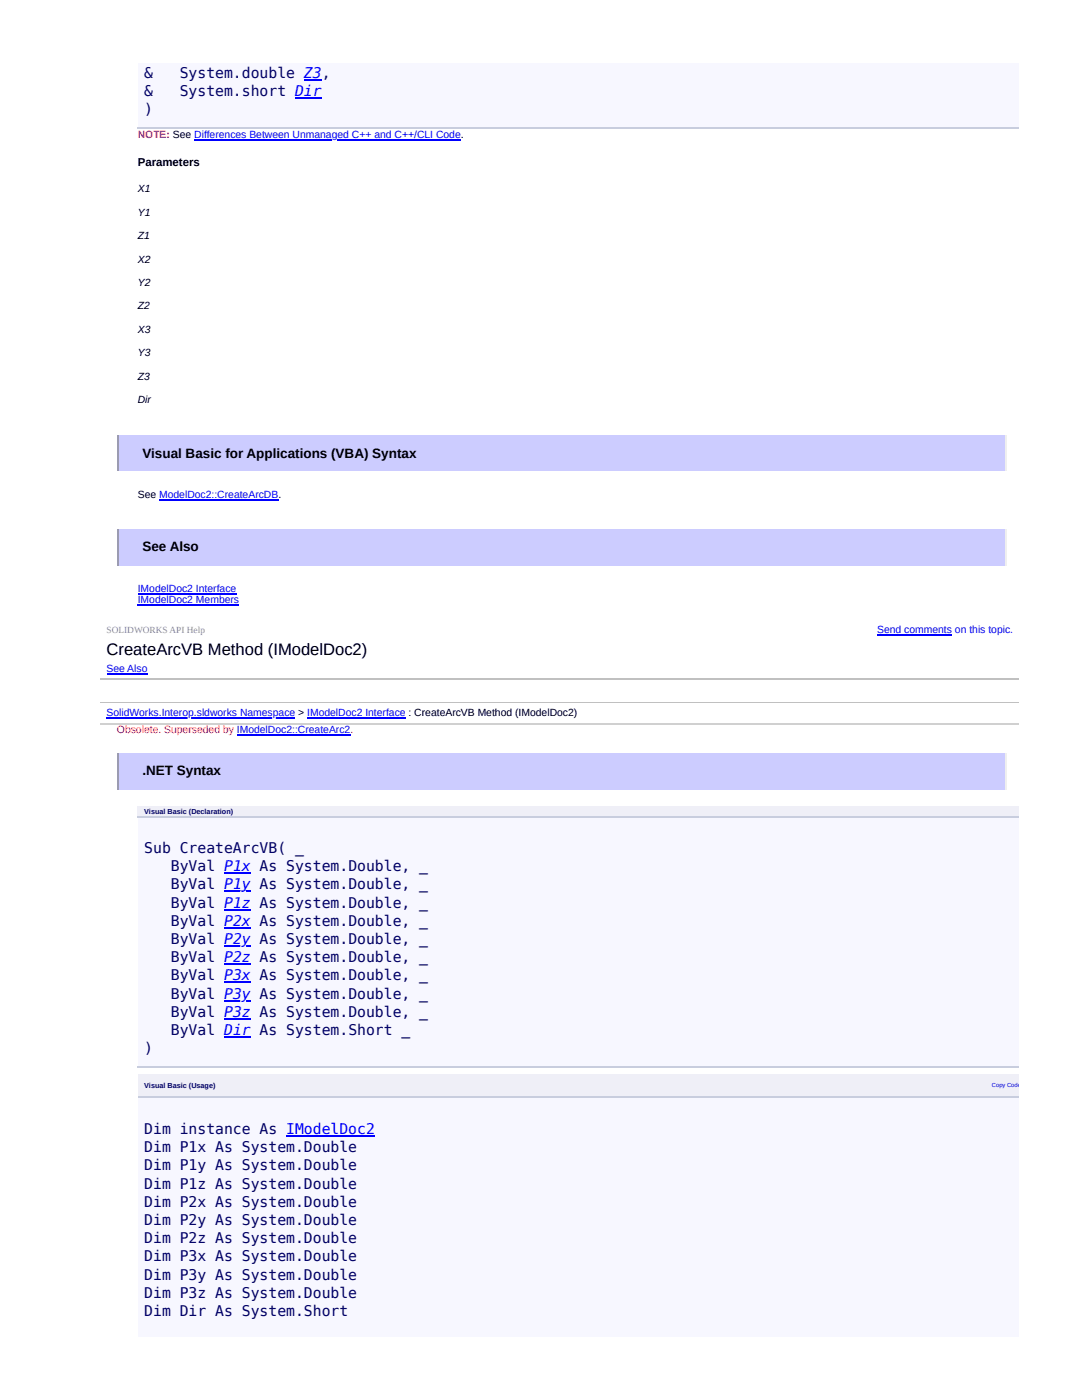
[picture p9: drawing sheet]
<svg xmlns="http://www.w3.org/2000/svg" width="216mm" height="279mm" viewBox="0 0 216 279" stroke-linecap="round" stroke-linejoin="round" font-family="sans-serif">
<defs><g id="words">
<text font-size="3.3" x="21.3" y="130.8">CreateArcVB Method (IModelDoc2)</text>
<g font-size="2.9" fill="#006">
<text x="28.8" y="15.6">&amp;</text>
<text x="35.9" y="15.6">System.double Z3,</text>
<text x="28.8" y="19.2">&amp;</text>
<text x="28.8" y="22.8">)</text>
<text x="35.9" y="19.2">System.short Dir</text>
<text x="28.8" y="170.2">Sub CreateArcVB( _</text>
<text x="34.1" y="173.9">ByVal P1x As System.Double, _</text>
<text x="34.1" y="177.5">ByVal P1y As System.Double, _</text>
<text x="34.1" y="181.1">ByVal P1z As System.Double, _</text>
<text x="34.1" y="184.8">ByVal P2x As System.Double, _</text>
<text x="34.1" y="188.4">ByVal P2y As System.Double, _</text>
<text x="34.1" y="192">ByVal P2z As System.Double, _</text>
<text x="34.1" y="195.7">ByVal P3x As System.Double, _</text>
<text x="34.1" y="199.3">ByVal P3y As System.Double, _</text>
<text x="34.1" y="202.9">ByVal P3z As System.Double, _</text>
<text x="34.1" y="206.6">ByVal Dir As System.Short _</text>
<text x="28.8" y="210.2">)</text>
<text x="28.8" y="226.3">Dim instance As IModelDoc2</text>
<text x="28.8" y="229.9">Dim P1x As System.Double</text>
<text x="28.8" y="233.6">Dim P1y As System.Double</text>
<text x="28.8" y="237.2">Dim P1z As System.Double</text>
<text x="28.8" y="240.8">Dim P2x As System.Double</text>
<text x="28.8" y="244.5">Dim P2y As System.Double</text>
<text x="28.8" y="248.1">Dim P2z As System.Double</text>
<text x="28.8" y="251.7">Dim P3x As System.Double</text>
<text x="28.8" y="255.4">Dim P3y As System.Double</text>
<text x="28.8" y="259">Dim P3z As System.Double</text>
<text x="28.8" y="262.6">Dim Dir As System.Short</text>
</g>
<g font-size="2.7">
<text x="28.4" y="91.3">Visual Basic for Applications (VBA) Syntax</text>
<text x="28.4" y="110">See Also</text>
<text x="28.4" y="154.7">.NET Syntax</text>
</g>
<text font-size="2.3" x="27.5" y="33.2">Parameters</text>
<g font-size="2.1" fill="#f00">
<text x="27.5" y="27.5">NOTE: See Differences Between Unmanaged C++ and C++/CLI Code.</text>
<text x="23.3" y="146.4">Obsolete. Superseded by IModelDoc2::CreateArc2.</text>
</g>
<g font-size="2.1">
<text x="27.5" y="38.4">X1</text>
<text x="27.5" y="43.1">Y1</text>
<text x="27.5" y="47.7">Z1</text>
<text x="27.5" y="52.4">X2</text>
<text x="27.5" y="57.1">Y2</text>
<text x="27.5" y="61.8">Z2</text>
<text x="27.5" y="66.4">X3</text>
<text x="27.5" y="71.1">Y3</text>
<text x="27.5" y="75.8">Z3</text>
<text x="27.5" y="80.4">Dir</text>
<text x="27.5" y="99.4">See ModelDoc2::CreateArcDB.</text>
</g>
<g font-size="2.1" fill="#00f">
<text x="27.5" y="118.1">IModelDoc2 Interface</text>
<text x="27.5" y="120.4">IModelDoc2 Members</text>
<text x="175" y="126.4">Send comments on this topic.</text>
<text x="21.3" y="134.2">See Also</text>
<text x="21.3" y="143">SolidWorks.Interop.sldworks Namespace &gt; IModelDoc2 Interface : CreateArcVB Method (IModelDoc2)</text>
</g>
<text font-size="1.9" fill="#8c8c8c" x="21.3" y="126.4">SOLIDWORKS API Help</text>
<g font-size="1.4" fill="#006">
<text x="28.8" y="162.5">Visual Basic (Declaration)</text>
<text x="28.8" y="217.2">Visual Basic (Usage)</text>
</g>
<text font-size="1.2" fill="#00f" x="197.9" y="216.9">Copy Code</text>
</g></defs>
<path d="M27.5 12.7h175.7v13h-175.7z" fill="#f7f7ff"/>
<path d="M27.5 25.5h175.7" fill="none" stroke="#c8cdde" stroke-width=".26"/>
<path d="M23.3 86.9h177.6v7h-177.6z" fill="#ccf"/>
<path d="M200.7 86.9v7" fill="none" stroke="#eee" stroke-width=".26"/>
<path d="M23.5 86.9v7" fill="none" stroke="#9a9a9a" stroke-width=".26"/>
<path d="M23.3 105.6h177.6v7.3h-177.6z" fill="#ccf"/>
<path d="M200.7 105.6v7.3" fill="none" stroke="#eee" stroke-width=".26"/>
<path d="M23.5 105.6v7.3" fill="none" stroke="#9a9a9a" stroke-width=".26"/>
<path d="M20 123.8h183.2v20.7h-183.2z" fill="#fff"/>
<path d="M20 135.6h183.2M20 140.3h183.2" fill="none" stroke="#c0c0c0" stroke-width=".26"/>
<path d="M20 140.4h183.2v3.9h-183.2z" fill="#fff"/>
<path d="M20 144.4h183.2" fill="none" stroke="#d0d0d0" stroke-width=".26"/>
<path d="M23.3 150.3h177.6v7.2h-177.6z" fill="#ccf"/>
<path d="M200.7 150.3v7.2" fill="none" stroke="#eee" stroke-width=".26"/>
<path d="M23.5 150.3v7.2" fill="none" stroke="#9a9a9a" stroke-width=".26"/>
<g fill="#efeff7">
<path d="M27.5 160.9h154.7v2.1h-154.7z"/>
<path d="M182.2 160.9h21v2.1h-21z"/>
</g>
<path d="M27.5 163h175.7v50.1h-175.7z" fill="#f7f7ff"/>
<path d="M27.5 163.1h175.7M27.5 212.9h175.7" fill="none" stroke="#c8cdde" stroke-width=".26"/>
<g fill="#efeff7">
<path d="M27.5 214.4h102.5v4.6h-102.5z"/>
<path d="M130 214.4h73.2v4.6h-73.2z"/>
</g>
<path d="M27.5 219h175.7v47.8h-175.7z" fill="#f7f7ff"/>
<path d="M27.5 218.9h175.7" fill="none" stroke="#c8cdde" stroke-width=".26"/>
<g fill="none" stroke="#00f" stroke-width=".26">
<path d="M58.9 19.6h5.3M60.7 15.9h3.5M38.8 27.9h53.2M31.8 99.8h23.7M27.5 118.5h19.7M21.3 134.6h8.1M27.5 120.8h20.2M175 126.8h15M21.3 143.4h37.6M47.3 146.8h22.6M61.3 143.4h19.7M44.7 174.3h5.3"/>
<path d="M44.7 177.9h5.3M44.7 181.5h5.3M44.7 185.2h5.3M44.7 188.8h5.3M44.7 192.4h5.3M44.7 196.1h5.3M44.7 199.7h5.3M44.7 203.3h5.3M44.7 207h5.3M57.1 226.7h17.7"/>
</g>
<use href="#words"/>
</svg>
